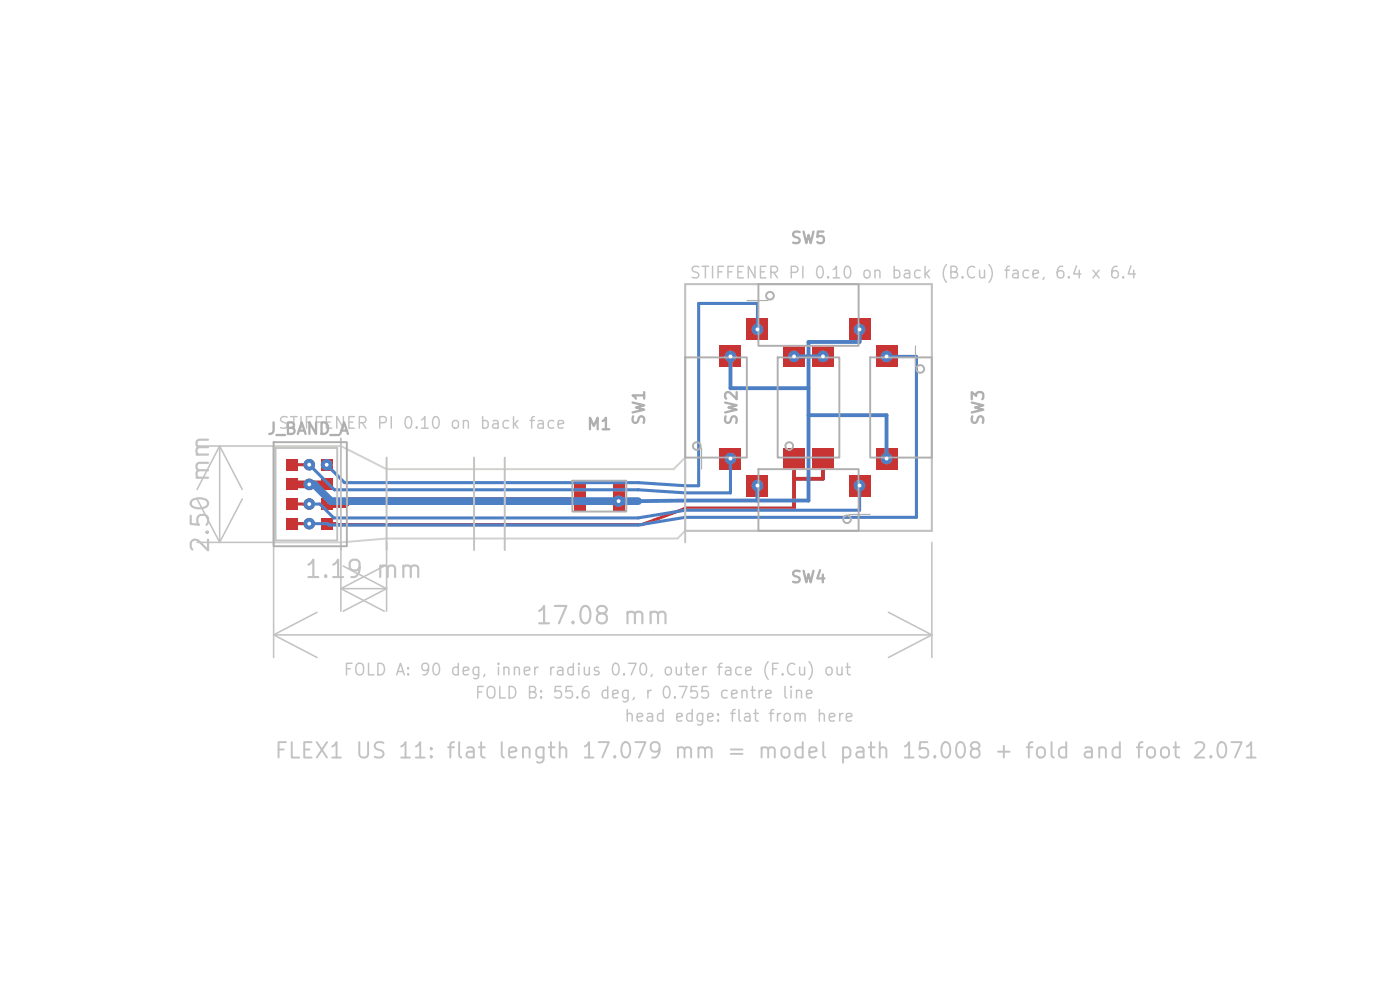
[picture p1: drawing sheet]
<svg xmlns="http://www.w3.org/2000/svg" width="297mm" height="210mm" viewBox="0 0 297 210" stroke-linecap="round" stroke-linejoin="round" font-family="sans-serif">
<defs><g id="words">
<g font-size="3.7" fill="#c2c2c2">
<text x="45.3" y="117.6" transform="rotate(-90 45.3 117.6)">2.50 mm</text>
<text x="64.4" y="123.5">1.19 mm</text>
<text x="113.3" y="133.3">17.08 mm</text>
</g>
<text font-size="3.3" fill="#c2c2c2" x="58" y="161.7">FLEX1 US 11: flat length 17.079 mm = model path 15.008 + fold and foot 2.071</text>
<g font-size="2.5" fill="#afafaf">
<text x="167.5" y="52.3">SW5</text>
<text x="56.5" y="92.8">J_BAND_A</text>
<text x="124.3" y="91.8">M1</text>
<text x="137.4" y="90.4" transform="rotate(-90 137.4 90.4)">SW1</text>
<text x="157" y="90.4" transform="rotate(-90 157 90.4)">SW2</text>
<text x="209.3" y="90.4" transform="rotate(-90 209.3 90.4)">SW3</text>
<text x="167.5" y="124.3">SW4</text>
</g>
<g font-size="2.5" fill="#c2c2c2">
<text x="146.1" y="59.7">STIFFENER PI 0.10 on back (B.Cu) face, 6.4 x 6.4</text>
<text x="58.8" y="91.6">STIFFENER PI 0.10 on back face</text>
<text x="72.7" y="143.9">FOLD A: 90 deg, inner radius 0.70, outer face (F.Cu) out</text>
<text x="100.5" y="148.8">FOLD B: 55.6 deg, r 0.755 centre line</text>
<text x="132.2" y="153.7">head edge: flat from here</text>
</g>
</g></defs>
<g fill="#c83434">
<path d="M152.7 95h4.5v4.5h-4.5z"/>
<path d="M152.7 73.4h4.5v4.5h-4.5z"/>
<path d="M121.8 102h2.5v6.5h-2.5z"/>
<path d="M130 102h2.5v6.5h-2.5z"/>
<path d="M185.8 73.4h4.5v4.5h-4.5z"/>
<path d="M185.8 95h4.5v4.5h-4.5z"/>
<path d="M158.4 67.6h4.5v4.5h-4.5z"/>
<path d="M180.1 67.6h4.5v4.5h-4.5z"/>
<path d="M166.2 95h4.5v4.5h-4.5z"/>
<path d="M166.2 73.4h4.5v4.5h-4.5z"/>
<path d="M172.3 95h4.5v4.5h-4.5z"/>
<path d="M172.3 73.4h4.5v4.5h-4.5z"/>
<path d="M180.1 100.7h4.5v4.5h-4.5z"/>
<path d="M158.4 100.7h4.5v4.5h-4.5z"/>
<path d="M60.7 97.4h2.5v2.4h-2.5z"/>
<path d="M60.7 109.9h2.5v2.4h-2.5z"/>
<path d="M60.7 105.7h2.5v2.4h-2.5z"/>
<path d="M68.1 97.4h2.4v2.4h-2.4z"/>
<path d="M68.1 109.9h2.4v2.4h-2.4z"/>
<path d="M60.7 101.5h2.5v2.5h-2.5z"/>
<path d="M68.1 105.7h2.4v2.4h-2.4z"/>
<path d="M68.1 101.5h2.4v2.5h-2.4z"/>
<circle cx="155" cy="97.3" r="1.23"/>
<circle cx="65.6" cy="98.6" r="1.23"/>
<circle cx="65.6" cy="111.1" r="1.23"/>
<circle cx="188.1" cy="75.6" r="1.23"/>
<circle cx="65.6" cy="106.9" r="1.23"/>
<circle cx="182.4" cy="103" r="1.23"/>
<circle cx="69.3" cy="98.6" r="1.23"/>
<circle cx="160.7" cy="69.9" r="1.23"/>
<circle cx="155" cy="75.6" r="1.23"/>
<circle cx="160.7" cy="103" r="1.23"/>
<circle cx="131.2" cy="106.3" r="1.23"/>
<circle cx="168.5" cy="75.6" r="1.23"/>
<circle cx="182.4" cy="69.9" r="1.23"/>
<circle cx="174.6" cy="75.6" r="1.23"/>
<circle cx="65.6" cy="102.8" r="1.23"/>
<circle cx="188.1" cy="97.3" r="1.23"/>
</g>
<path d="M61.9 98.6h3.7M61.9 111.1h3.7M61.9 106.9h3.7M61.9 102.8h3.7M145.4 107.9l-9.3 3.4h-64.8l-.2-.2h-1.8" fill="none" stroke="#c83434" stroke-width=".65"/>
<path d="M168.5 97.3v10.6h-23.1M174.6 97.3v4.3h-6.1" fill="none" stroke="#c83434" stroke-width=".82"/>
<path d="M61.9 102.8h7.4M123.1 106.3h-49.3l-.6 .6h-3.9" fill="none" stroke="#c83434" stroke-width="1.6"/>
<g fill="#4d7fc4">
<circle cx="155" cy="97.3" r="1.23"/>
<circle cx="65.6" cy="98.6" r="1.23"/>
<circle cx="65.6" cy="111.1" r="1.23"/>
<circle cx="188.1" cy="75.6" r="1.23"/>
<circle cx="65.6" cy="106.9" r="1.23"/>
<circle cx="182.4" cy="103" r="1.23"/>
<circle cx="69.3" cy="98.6" r="1.23"/>
<circle cx="160.7" cy="69.9" r="1.23"/>
<circle cx="155" cy="75.6" r="1.23"/>
<circle cx="160.7" cy="103" r="1.23"/>
<circle cx="131.2" cy="106.3" r="1.23"/>
<circle cx="168.5" cy="75.6" r="1.23"/>
<circle cx="182.4" cy="69.9" r="1.23"/>
<circle cx="174.6" cy="75.6" r="1.23"/>
<circle cx="65.6" cy="102.8" r="1.23"/>
<circle cx="188.1" cy="97.3" r="1.23"/>
</g>
<path d="M160.7 69.9v-5.5h-12.5v38.6h-2.8l-10-.6h-62.3l-3.8-3.8M188.1 75.6h6.3v34.1h-49l-10 1.7h-65.6l-.3-.3h-3.9M155 97.3v7.3h-9.6l-10-.7h-64.5l-5.3-5.3M182.4 103v5.2h-37l-10 1.7h-64.6l-2.9-3h-2.3" fill="none" stroke="#4d7fc4" stroke-width=".65"/>
<path d="M65.6 102.8h1l3.6 3.5h65.2" fill="none" stroke="#4d7fc4" stroke-width="1.6"/>
<path d="M155 75.6v6.8h16.5M168.5 75.6h6.1M182.4 69.9v2.6h-10.9v33.7l-36.1 .1M171.5 88.1h16.6v9.2M160.7 103v3.2" fill="none" stroke="#4d7fc4" stroke-width=".82"/>
<path d="M58 94.6h14.3l9.7 4.9h60.9l2.5-2.4v-36.8h52.3v52.3h-52.3l-1.7 1.6h-61.7l-9.7 .9h-14.3z" fill="none" stroke="#d0d2cd" stroke-width=".41"/>
<path d="M58.5 95h13v19.6h-13zM72.3 93v23.7M82 97.1v19.6M100.6 97.1v19.6M107.1 97.1v19.6M145.4 112.6h52.3v-52.3h-52.3v54.8" fill="none" stroke="#c2c2c2" stroke-width=".41"/>
<g fill="none" stroke="#c2c2c2" stroke-width=".33">
<path d="M41.8 94.6h16.2M46.6 94.6v20.5M46.6 94.6l4.8 9.2M46.6 94.6l-4.8 9.2M41.8 105.8l4.8 9.3M41.8 115.1h16.2v24.4M51.4 105.8l-4.8 9.3M72.3 115.1v14.6M82 115.1v14.6M197.7 115.1v24.4M58 134.7h139.7M58 134.7l9.3 4.8"/>
<path d="M67.3 129.9l-9.3 4.8M72.3 124.9h9.7M72.3 124.9l9.2 4.8M72.8 120.1l9.2 4.8M81.5 120.1l-9.2 4.8M82 124.9l-9.2 4.8M188.5 129.9l9.2 4.8M197.7 134.7l-9.2 4.8"/>
</g>
<path d="M158.4 63.8h4.5M194.2 73.4v4.5M148.8 95v4.5M180.1 109.1h4.5" fill="none" stroke="#afafaf" stroke-width=".25"/>
<g fill="none" stroke="#afafaf" stroke-width=".41">
<path d="M145.4 75.8h13v21.3h-13zM160.9 60.3h21.3v13.1h-21.3zM165 75.8h13.1v21.3h-13.1zM184.6 75.8h13.1v21.3h-13.1zM58 93.8h15.6v22.1h-15.6zM160.9 99.5h21.3v13.1h-21.3zM121.4 102h11.5v6.5h-11.5z"/>
<circle cx="163.3" cy="62.7" r=".82"/>
<circle cx="195.2" cy="78.3" r=".82"/>
<circle cx="147.8" cy="94.6" r=".82"/>
<circle cx="167.4" cy="94.6" r=".82"/>
<circle cx="179.7" cy="110.2" r=".82"/>
</g>
<g fill="#fff">
<circle cx="155" cy="97.3" r=".41"/>
<circle cx="65.6" cy="98.6" r=".41"/>
<circle cx="65.6" cy="111.1" r=".41"/>
<circle cx="188.1" cy="75.6" r=".41"/>
<circle cx="65.6" cy="106.9" r=".41"/>
<circle cx="182.4" cy="103" r=".41"/>
<circle cx="69.3" cy="98.6" r=".41"/>
<circle cx="160.7" cy="69.9" r=".41"/>
<circle cx="155" cy="75.6" r=".41"/>
<circle cx="160.7" cy="103" r=".41"/>
<circle cx="131.2" cy="106.3" r=".41"/>
<circle cx="168.5" cy="75.6" r=".41"/>
<circle cx="182.4" cy="69.9" r=".41"/>
<circle cx="174.6" cy="75.6" r=".41"/>
<circle cx="65.6" cy="102.8" r=".41"/>
<circle cx="188.1" cy="97.3" r=".41"/>
</g>
<use href="#words"/>
</svg>
